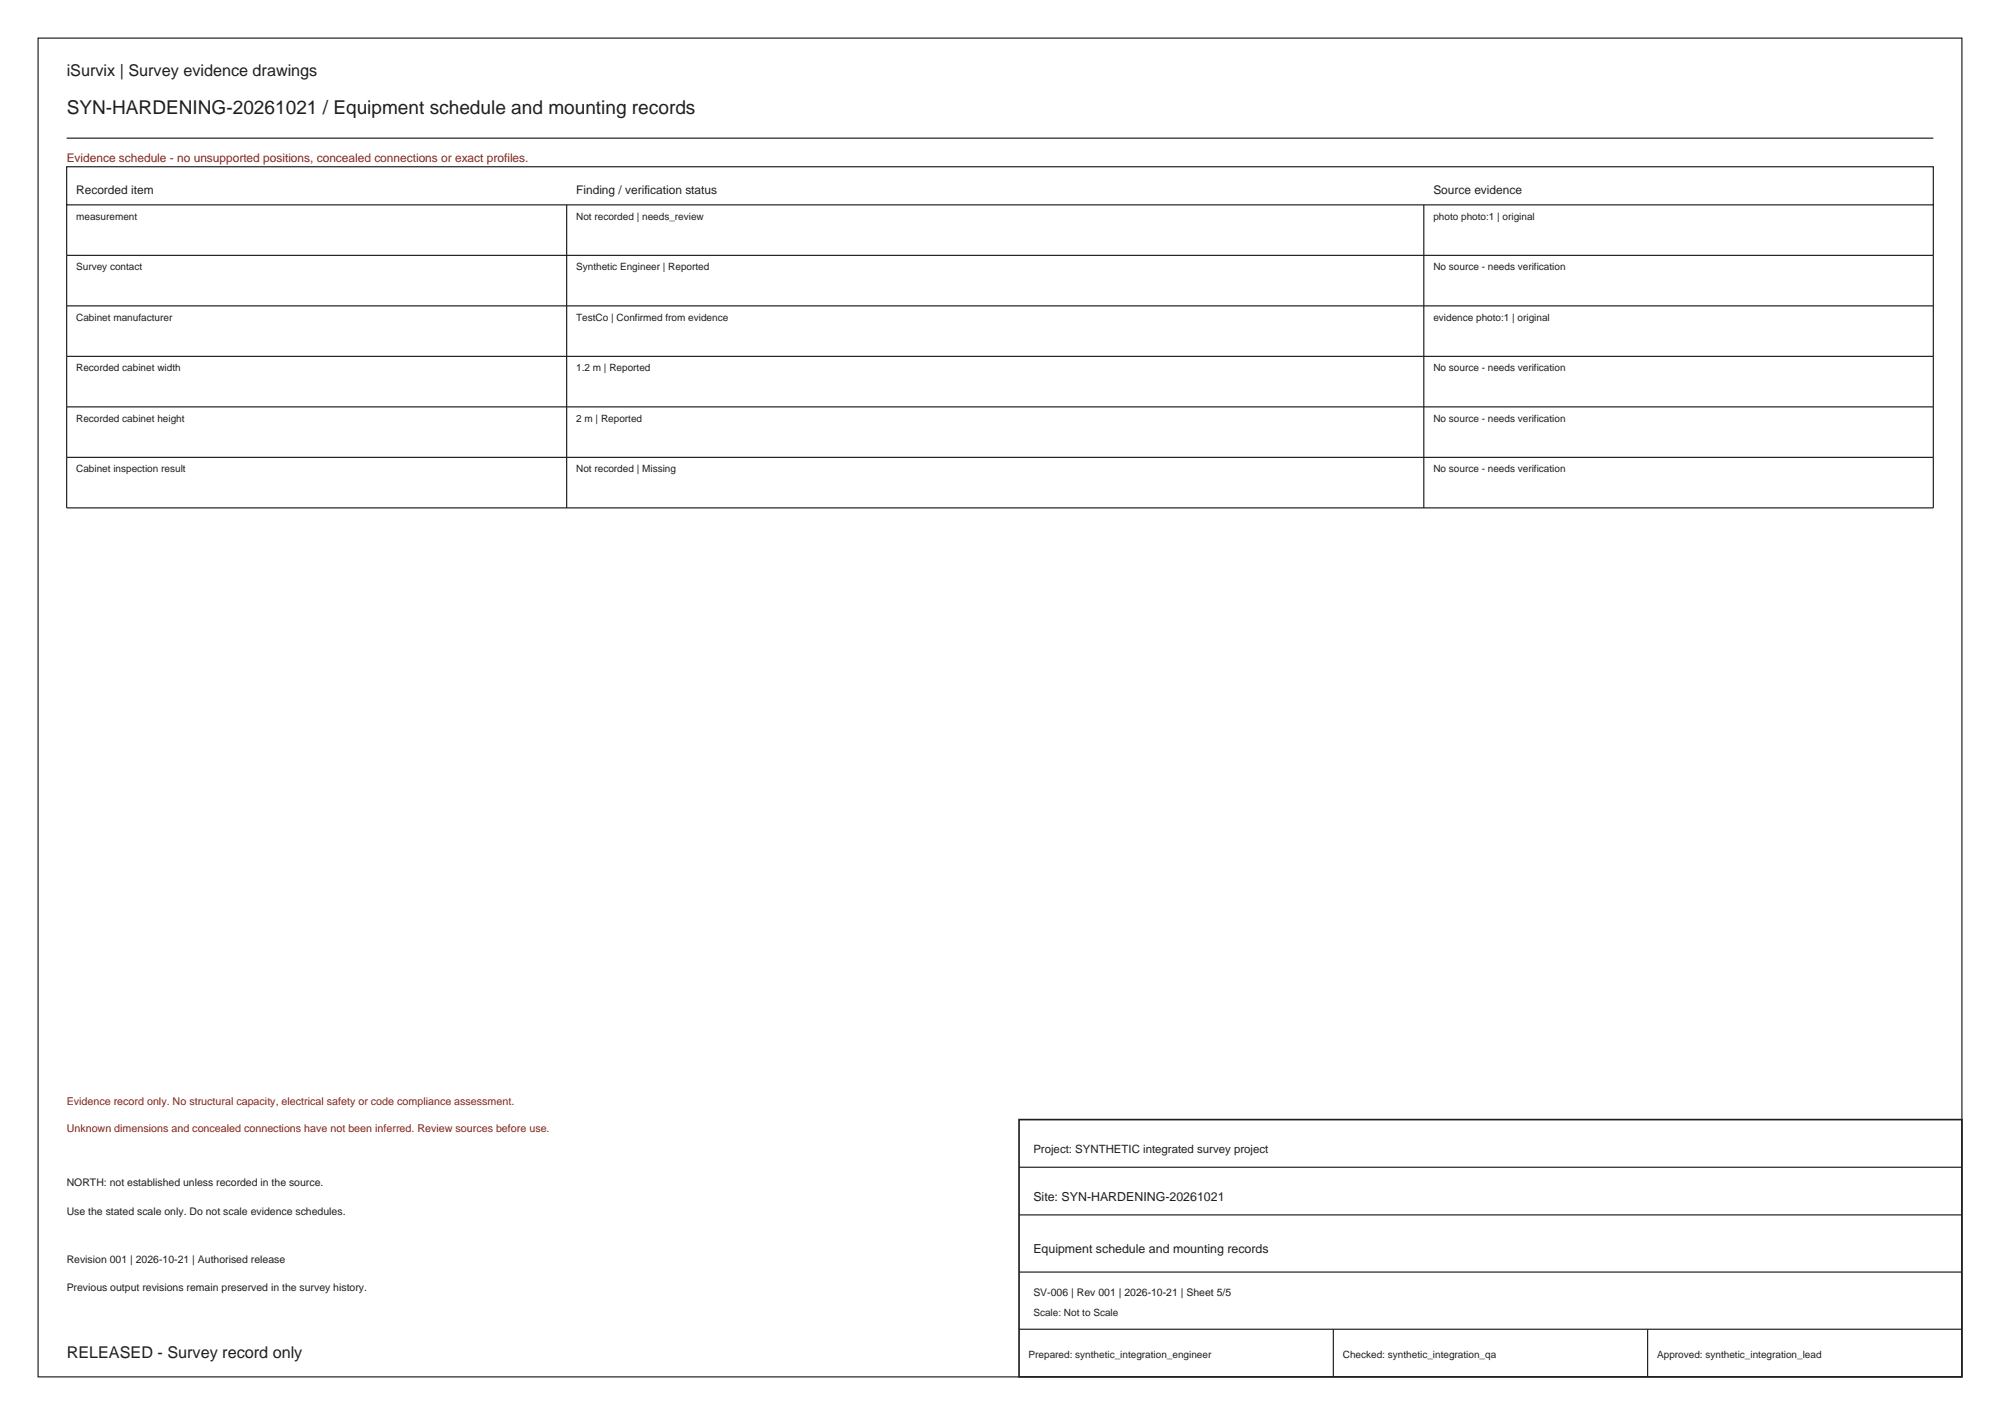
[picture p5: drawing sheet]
<svg xmlns="http://www.w3.org/2000/svg" width="420mm" height="297mm" viewBox="0 0 420 297" stroke-linecap="round" stroke-linejoin="round" font-family="sans-serif">
<defs><g id="words">
<text font-size="4" fill="#1f1f1f" x="14" y="24">SYN-HARDENING-20261021 / Equipment schedule and mounting records</text>
<g font-size="3.4" fill="#1f1f1f">
<text x="14" y="16">iSurvix | Survey evidence drawings</text>
<text x="14" y="285">RELEASED - Survey record only</text>
</g>
<g font-size="2.6" fill="#1f1f1f">
<text x="217" y="252">Site: SYN-HARDENING-20261021</text>
<text x="217" y="263">Equipment schedule and mounting records</text>
</g>
<text font-size="2.5" fill="#8c1f14" x="14" y="34">Evidence schedule - no unsupported positions, concealed connections or exact profiles.</text>
<g font-size="2.5" fill="#1f1f1f">
<text x="16" y="40.7">Recorded item</text>
<text x="121" y="40.7">Finding / verification status</text>
<text x="301" y="40.7">Source evidence</text>
</g>
<text font-size="2.4" fill="#1f1f1f" x="217" y="242">Project: SYNTHETIC integrated survey project</text>
<g font-size="2.3" fill="#8c1f14">
<text x="14" y="232">Evidence record only. No structural capacity, electrical safety or code compliance assessment.</text>
<text x="14" y="237.5">Unknown dimensions and concealed connections have not been inferred. Review sources before use.</text>
</g>
<g font-size="2.2" fill="#1f1f1f">
<text x="14" y="249">NORTH: not established unless recorded in the source.</text>
<text x="14" y="255">Use the stated scale only. Do not scale evidence schedules.</text>
<text x="14" y="265">Revision 001 | 2026-10-21 | Authorised release</text>
<text x="14" y="271">Previous output revisions remain preserved in the survey history.</text>
<text x="217" y="272">SV-006 | Rev 001 | 2026-10-21 | Sheet 5/5</text>
</g>
<g font-size="2.1" fill="#1f1f1f">
<text x="16" y="46.1">measurement</text>
<text x="121" y="46.1">Not recorded | needs_review</text>
<text x="301" y="46.1">photo photo:1 | original</text>
<text x="16" y="56.7">Survey contact</text>
<text x="121" y="56.7">Synthetic Engineer | Reported</text>
<text x="301" y="56.7">No source - needs verification</text>
<text x="16" y="67.3">Cabinet manufacturer</text>
<text x="121" y="67.3">TestCo | Confirmed from evidence</text>
<text x="301" y="67.3">evidence photo:1 | original</text>
<text x="16" y="77.9">Recorded cabinet width</text>
<text x="121" y="77.9">1.2 m | Reported</text>
<text x="301" y="77.9">No source - needs verification</text>
<text x="16" y="88.5">Recorded cabinet height</text>
<text x="121" y="88.5">2 m | Reported</text>
<text x="301" y="88.5">No source - needs verification</text>
<text x="16" y="99.1">Cabinet inspection result</text>
<text x="121" y="99.1">Not recorded | Missing</text>
<text x="301" y="99.1">No source - needs verification</text>
<text x="217" y="276.3">Scale: Not to Scale</text>
<text x="216" y="285">Prepared: synthetic_integration_engineer</text>
<text x="282" y="285">Checked: synthetic_integration_qa</text>
<text x="348" y="285">Approved: synthetic_integration_lead</text>
</g>
</g></defs>
<g fill="none" stroke="#1f1f1f" stroke-width=".25">
<path d="M8 8h404v281h-404zM14 35h392v8h-392zM14 29h392M14 53.6h392M14 43v63.6h392v-63.6M119 43v63.6M299 43v63.6M14 64.2h392M14 74.8h392M14 85.4h392M14 96h392M214 255h198"/>
<path d="M214 245h198M214 279h198M214 267h198M280 279v10M346 279v10"/>
</g>
<path d="M214 235h198v54h-198z" fill="none" stroke="#1f1f1f" stroke-width=".35"/>
<use href="#words"/>
</svg>
